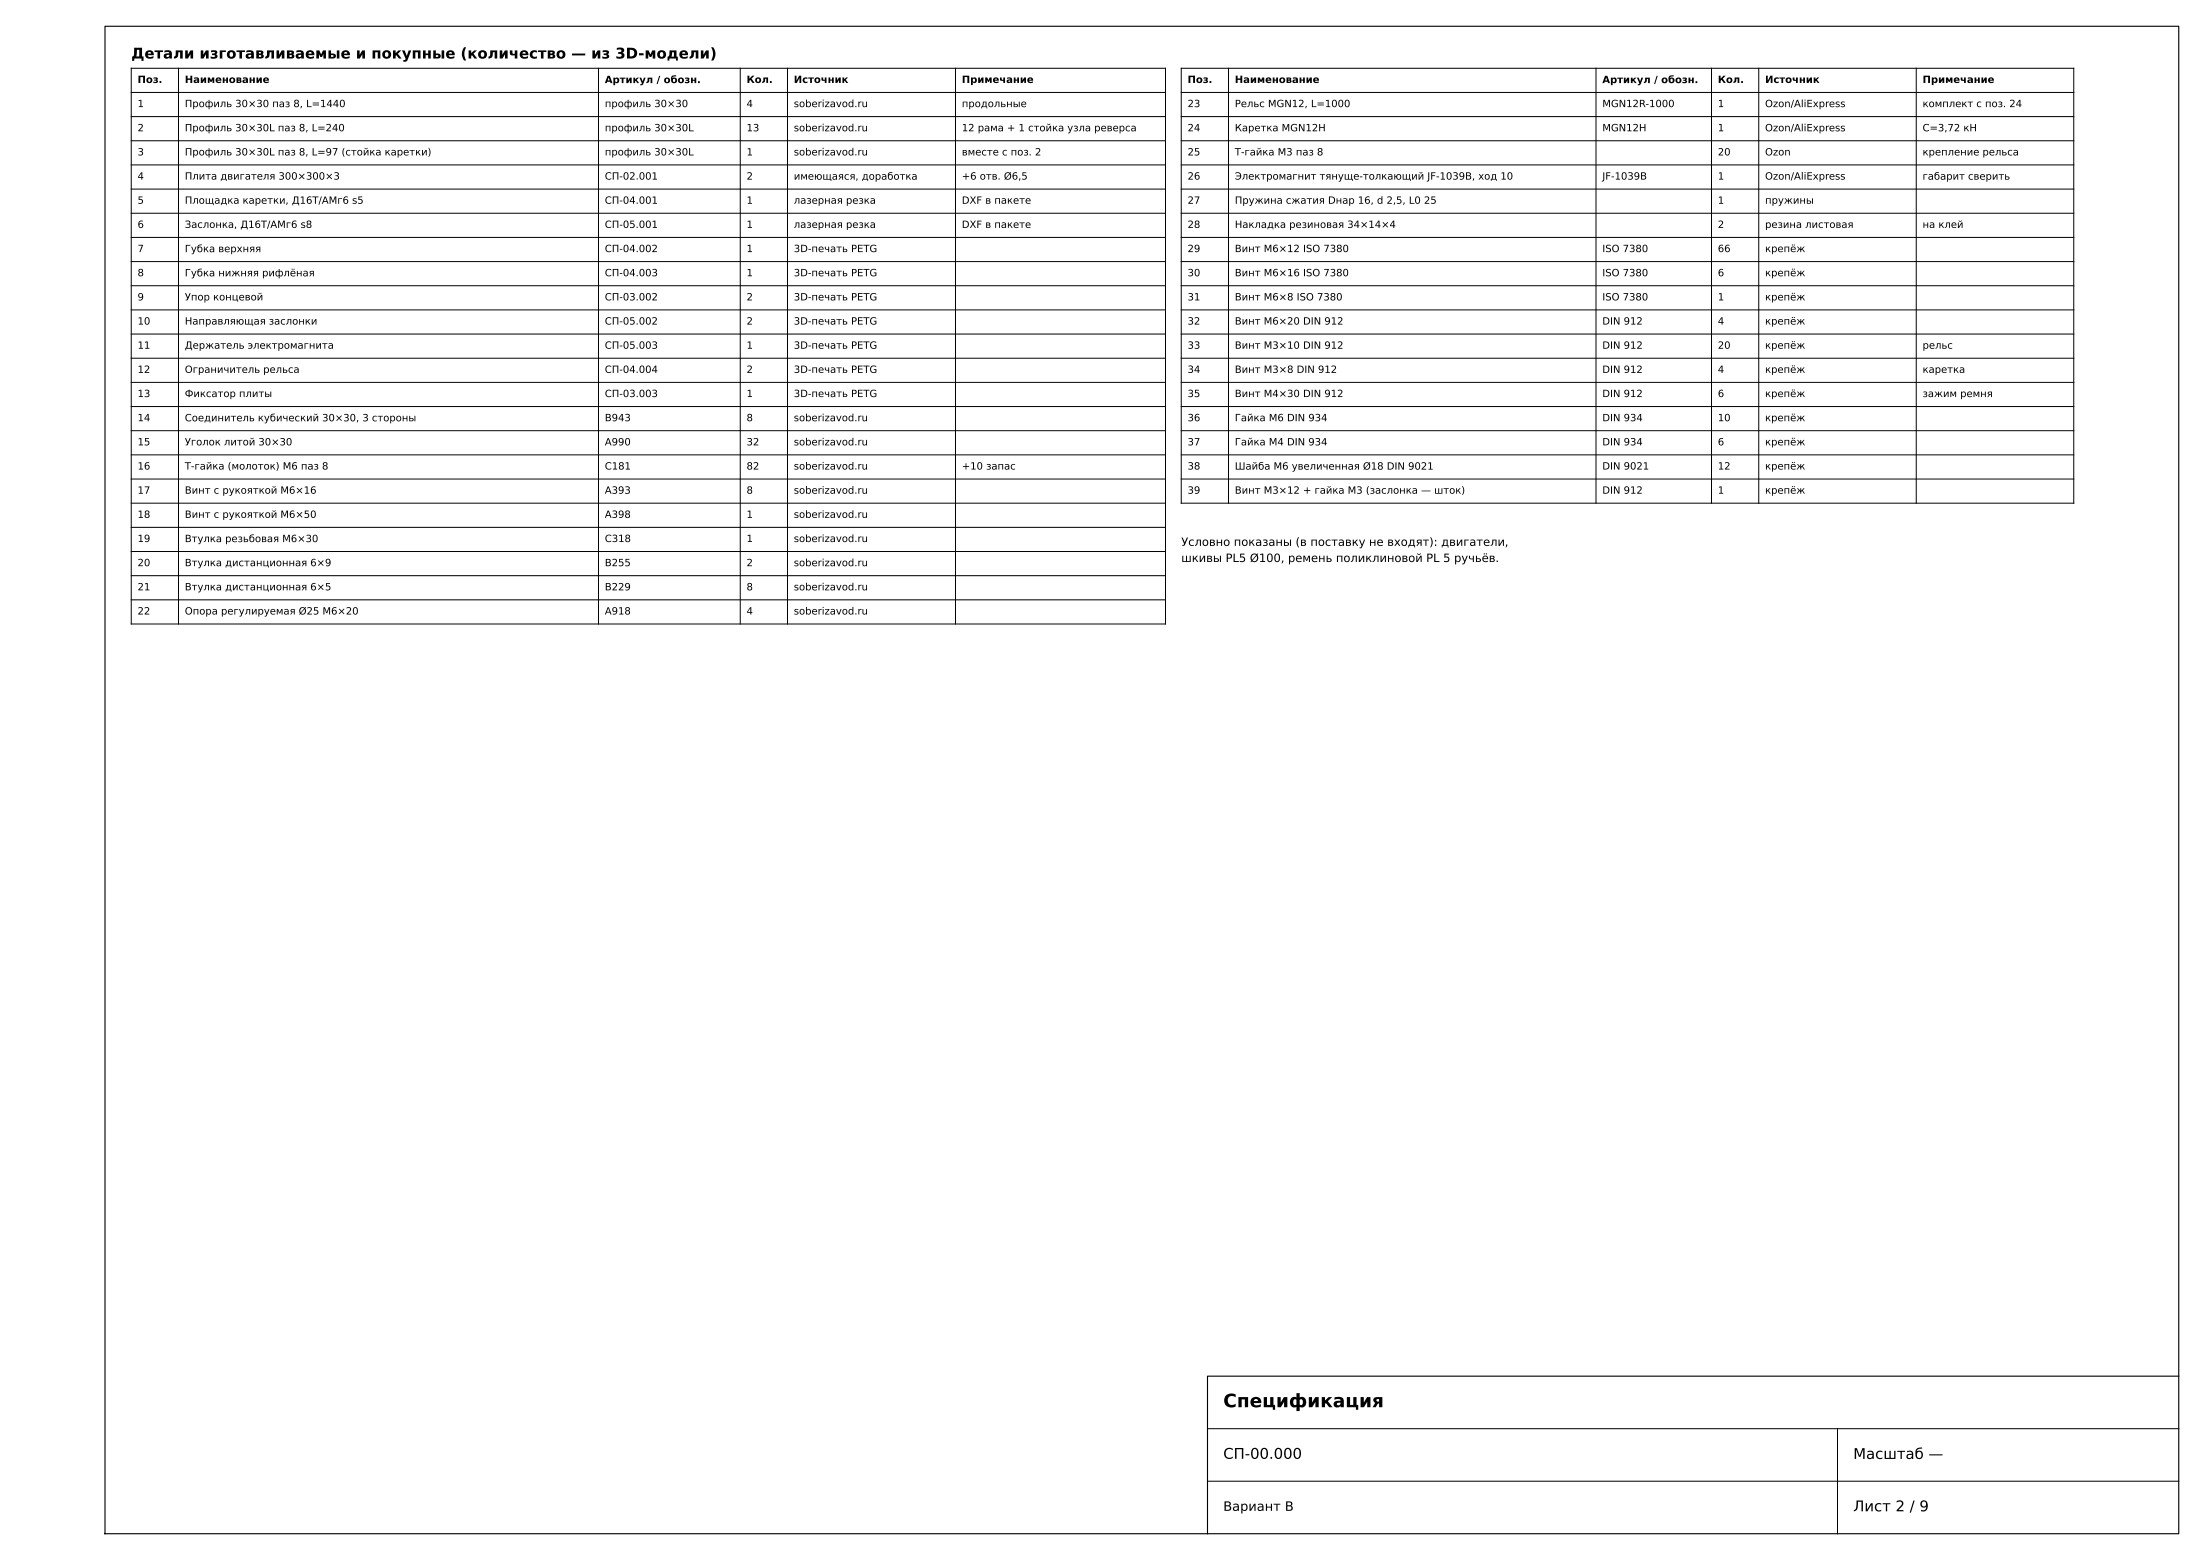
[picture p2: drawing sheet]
<svg xmlns="http://www.w3.org/2000/svg" width="420mm" height="297mm" viewBox="0 0 420 297" stroke-linecap="round" stroke-linejoin="round" font-family="sans-serif">
<defs><g id="words">
<text font-size="3.5" x="233" y="267.9">Спецификация</text>
<g font-size="2.8">
<text x="25" y="11.1">Детали изготавливаемые и покупные (количество — из 3D-модели)</text>
<text x="233" y="277.7">СП-00.000</text>
<text x="353" y="277.8">Масштаб —</text>
<text x="353" y="287.7">Лист 2 / 9</text>
</g>
<text font-size="2.5" x="233" y="287.6">Вариант В</text>
<g font-size="2.2">
<text x="225" y="103.9">Условно показаны (в поставку не входят): двигатели,</text>
<text x="225" y="107">шкивы PL5 Ø100, ремень поликлиновой PL 5 ручьёв.</text>
</g>
<g font-size="1.9">
<text x="26.2" y="15.8">Поз.</text>
<text x="35.2" y="15.8">Наименование</text>
<text x="115.2" y="15.8">Артикул / обозн.</text>
<text x="142.2" y="15.8">Кол.</text>
<text x="151.2" y="15.8">Источник</text>
<text x="183.2" y="15.8">Примечание</text>
<text x="226.2" y="15.8">Поз.</text>
<text x="235.2" y="15.8">Наименование</text>
<text x="305.2" y="15.8">Артикул / обозн.</text>
<text x="327.2" y="15.8">Кол.</text>
<text x="336.2" y="15.8">Источник</text>
<text x="366.2" y="15.8">Примечание</text>
<text x="26.2" y="20.4">1</text>
<text x="35.2" y="20.4">Профиль 30×30 паз 8, L=1440</text>
<text x="115.2" y="20.4">профиль 30×30</text>
<text x="142.2" y="20.4">4</text>
<text x="151.2" y="20.4">soberizavod.ru</text>
<text x="183.2" y="20.4">продольные</text>
<text x="226.2" y="20.4">23</text>
<text x="235.2" y="20.4">Рельс MGN12, L=1000</text>
<text x="305.2" y="20.4">MGN12R-1000</text>
<text x="327.2" y="20.4">1</text>
<text x="336.2" y="20.4">Ozon/AliExpress</text>
<text x="366.2" y="20.4">комплект с поз. 24</text>
<text x="26.2" y="25">2</text>
<text x="26.2" y="29.6">3</text>
<text x="35.2" y="25">Профиль 30×30L паз 8, L=240</text>
<text x="35.2" y="29.6">Профиль 30×30L паз 8, L=97 (стойка каретки)</text>
<text x="115.2" y="25">профиль 30×30L</text>
<text x="115.2" y="29.6">профиль 30×30L</text>
<text x="142.2" y="25">13</text>
<text x="142.2" y="29.6">1</text>
<text x="151.2" y="25">soberizavod.ru</text>
<text x="151.2" y="29.6">soberizavod.ru</text>
<text x="183.2" y="25">12 рама + 1 стойка узла реверса</text>
<text x="183.2" y="29.6">вместе с поз. 2</text>
<text x="226.2" y="25">24</text>
<text x="226.2" y="29.6">25</text>
<text x="235.2" y="25">Каретка MGN12H</text>
<text x="235.2" y="29.6">Т-гайка М3 паз 8</text>
<text x="305.2" y="25">MGN12H</text>
<text x="327.2" y="25">1</text>
<text x="327.2" y="29.6">20</text>
<text x="336.2" y="25">Ozon/AliExpress</text>
<text x="336.2" y="29.6">Ozon</text>
<text x="366.2" y="25">C=3,72 кН</text>
<text x="366.2" y="29.6">крепление рельса</text>
<text x="26.2" y="34.2">4</text>
<text x="35.2" y="34.2">Плита двигателя 300×300×3</text>
<text x="115.2" y="34.2">СП-02.001</text>
<text x="142.2" y="34.2">2</text>
<text x="151.2" y="34.2">имеющаяся, доработка</text>
<text x="183.2" y="34.2">+6 отв. Ø6,5</text>
<text x="226.2" y="34.2">26</text>
<text x="235.2" y="34.2">Электромагнит тянуще-толкающий JF-1039B, ход 10</text>
<text x="305.2" y="34.2">JF-1039B</text>
<text x="327.2" y="34.2">1</text>
<text x="336.2" y="34.2">Ozon/AliExpress</text>
<text x="366.2" y="34.2">габарит сверить</text>
<text x="26.2" y="38.8">5</text>
<text x="35.2" y="38.8">Площадка каретки, Д16Т/АМг6 s5</text>
<text x="115.2" y="38.8">СП-04.001</text>
<text x="142.2" y="38.8">1</text>
<text x="151.2" y="38.8">лазерная резка</text>
<text x="183.2" y="38.8">DXF в пакете</text>
<text x="226.2" y="38.8">27</text>
<text x="235.2" y="38.8">Пружина сжатия Dнар 16, d 2,5, L0 25</text>
<text x="327.2" y="38.8">1</text>
<text x="336.2" y="38.8">пружины</text>
<text x="26.2" y="43.4">6</text>
<text x="26.2" y="48">7</text>
<text x="35.2" y="43.4">Заслонка, Д16Т/АМг6 s8</text>
<text x="115.2" y="43.4">СП-05.001</text>
<text x="115.2" y="48">СП-04.002</text>
<text x="142.2" y="43.4">1</text>
<text x="142.2" y="48">1</text>
<text x="151.2" y="43.4">лазерная резка</text>
<text x="151.2" y="48">3D-печать PETG</text>
<text x="183.2" y="43.4">DXF в пакете</text>
<text x="226.2" y="43.4">28</text>
<text x="226.2" y="48">29</text>
<text x="235.2" y="43.4">Накладка резиновая 34×14×4</text>
<text x="235.2" y="48">Винт М6×12 ISO 7380</text>
<text x="305.2" y="48">ISO 7380</text>
<text x="327.2" y="43.4">2</text>
<text x="327.2" y="48">66</text>
<text x="336.2" y="43.4">резина листовая</text>
<text x="336.2" y="48">крепёж</text>
<text x="366.2" y="43.4">на клей</text>
<text x="26.2" y="52.6">8</text>
<text x="35.2" y="48">Губка верхняя</text>
<text x="35.2" y="52.6">Губка нижняя рифлёная</text>
<text x="115.2" y="52.6">СП-04.003</text>
<text x="142.2" y="52.6">1</text>
<text x="151.2" y="52.6">3D-печать PETG</text>
<text x="226.2" y="52.6">30</text>
<text x="235.2" y="52.6">Винт М6×16 ISO 7380</text>
<text x="305.2" y="52.6">ISO 7380</text>
<text x="327.2" y="52.6">6</text>
<text x="336.2" y="52.6">крепёж</text>
<text x="26.2" y="57.2">9</text>
<text x="35.2" y="57.2">Упор концевой</text>
<text x="115.2" y="57.2">СП-03.002</text>
<text x="142.2" y="57.2">2</text>
<text x="151.2" y="57.2">3D-печать PETG</text>
<text x="226.2" y="57.2">31</text>
<text x="235.2" y="57.2">Винт М6×8 ISO 7380</text>
<text x="305.2" y="57.2">ISO 7380</text>
<text x="327.2" y="57.2">1</text>
<text x="336.2" y="57.2">крепёж</text>
<text x="26.2" y="61.8">10</text>
<text x="35.2" y="61.8">Направляющая заслонки</text>
<text x="115.2" y="61.8">СП-05.002</text>
<text x="142.2" y="61.8">2</text>
<text x="151.2" y="61.8">3D-печать PETG</text>
<text x="226.2" y="61.8">32</text>
<text x="235.2" y="61.8">Винт М6×20 DIN 912</text>
<text x="305.2" y="61.8">DIN 912</text>
<text x="327.2" y="61.8">4</text>
<text x="336.2" y="61.8">крепёж</text>
<text x="26.2" y="66.4">11</text>
<text x="26.2" y="71">12</text>
<text x="35.2" y="66.4">Держатель электромагнита</text>
<text x="35.2" y="71">Ограничитель рельса</text>
<text x="115.2" y="66.4">СП-05.003</text>
<text x="115.2" y="71">СП-04.004</text>
<text x="142.2" y="66.4">1</text>
<text x="142.2" y="71">2</text>
<text x="151.2" y="66.4">3D-печать PETG</text>
<text x="151.2" y="71">3D-печать PETG</text>
<text x="226.2" y="66.4">33</text>
<text x="226.2" y="71">34</text>
<text x="235.2" y="66.4">Винт М3×10 DIN 912</text>
<text x="235.2" y="71">Винт М3×8 DIN 912</text>
<text x="305.2" y="66.4">DIN 912</text>
<text x="305.2" y="71">DIN 912</text>
<text x="327.2" y="66.4">20</text>
<text x="327.2" y="71">4</text>
<text x="336.2" y="66.4">крепёж</text>
<text x="336.2" y="71">крепёж</text>
<text x="366.2" y="66.4">рельс</text>
<text x="366.2" y="71">каретка</text>
<text x="26.2" y="75.6">13</text>
<text x="35.2" y="75.6">Фиксатор плиты</text>
<text x="115.2" y="75.6">СП-03.003</text>
<text x="142.2" y="75.6">1</text>
<text x="151.2" y="75.6">3D-печать PETG</text>
<text x="226.2" y="75.6">35</text>
<text x="235.2" y="75.6">Винт М4×30 DIN 912</text>
<text x="305.2" y="75.6">DIN 912</text>
<text x="327.2" y="75.6">6</text>
<text x="336.2" y="75.6">крепёж</text>
<text x="366.2" y="75.6">зажим ремня</text>
<text x="26.2" y="80.2">14</text>
<text x="35.2" y="80.2">Соединитель кубический 30×30, 3 стороны</text>
<text x="115.2" y="80.2">B943</text>
<text x="142.2" y="80.2">8</text>
<text x="151.2" y="80.2">soberizavod.ru</text>
<text x="226.2" y="80.2">36</text>
<text x="235.2" y="80.2">Гайка М6 DIN 934</text>
<text x="305.2" y="80.2">DIN 934</text>
<text x="327.2" y="80.2">10</text>
<text x="336.2" y="80.2">крепёж</text>
<text x="26.2" y="84.8">15</text>
<text x="26.2" y="89.4">16</text>
<text x="35.2" y="84.8">Уголок литой 30×30</text>
<text x="35.2" y="89.4">Т-гайка (молоток) М6 паз 8</text>
<text x="115.2" y="84.8">A990</text>
<text x="115.2" y="89.4">C181</text>
<text x="142.2" y="84.8">32</text>
<text x="142.2" y="89.4">82</text>
<text x="151.2" y="84.8">soberizavod.ru</text>
<text x="151.2" y="89.4">soberizavod.ru</text>
<text x="183.2" y="89.4">+10 запас</text>
<text x="226.2" y="84.8">37</text>
<text x="226.2" y="89.4">38</text>
<text x="235.2" y="84.8">Гайка М4 DIN 934</text>
<text x="235.2" y="89.4">Шайба М6 увеличенная Ø18 DIN 9021</text>
<text x="305.2" y="84.8">DIN 934</text>
<text x="305.2" y="89.4">DIN 9021</text>
<text x="327.2" y="84.8">6</text>
<text x="327.2" y="89.4">12</text>
<text x="336.2" y="84.8">крепёж</text>
<text x="336.2" y="89.4">крепёж</text>
<text x="26.2" y="94">17</text>
<text x="35.2" y="94">Винт с рукояткой М6×16</text>
<text x="115.2" y="94">A393</text>
<text x="142.2" y="94">8</text>
<text x="151.2" y="94">soberizavod.ru</text>
<text x="226.2" y="94">39</text>
<text x="235.2" y="94">Винт М3×12 + гайка М3 (заслонка — шток)</text>
<text x="305.2" y="94">DIN 912</text>
<text x="327.2" y="94">1</text>
<text x="336.2" y="94">крепёж</text>
<text x="26.2" y="98.6">18</text>
<text x="35.2" y="98.6">Винт с рукояткой М6×50</text>
<text x="115.2" y="98.6">A398</text>
<text x="142.2" y="98.6">1</text>
<text x="151.2" y="98.6">soberizavod.ru</text>
<text x="26.2" y="103.2">19</text>
<text x="26.2" y="107.8">20</text>
<text x="35.2" y="103.2">Втулка резьбовая М6×30</text>
<text x="35.2" y="107.8">Втулка дистанционная 6×9</text>
<text x="115.2" y="103.2">C318</text>
<text x="115.2" y="107.8">B255</text>
<text x="142.2" y="103.2">1</text>
<text x="142.2" y="107.8">2</text>
<text x="151.2" y="103.2">soberizavod.ru</text>
<text x="151.2" y="107.8">soberizavod.ru</text>
<text x="26.2" y="112.4">21</text>
<text x="35.2" y="112.4">Втулка дистанционная 6×5</text>
<text x="115.2" y="112.4">B229</text>
<text x="142.2" y="112.4">8</text>
<text x="151.2" y="112.4">soberizavod.ru</text>
<text x="26.2" y="117">22</text>
<text x="35.2" y="117">Опора регулируемая Ø25 М6×20</text>
<text x="115.2" y="117">A918</text>
<text x="142.2" y="117">4</text>
<text x="151.2" y="117">soberizavod.ru</text>
</g>
</g></defs>
<path d="M20 5h395v287h-395zM415 262h-185v30" fill="none" stroke="#000" stroke-width=".21"/>
<g fill="none" stroke="#000" stroke-width=".19">
<path d="M25 13h197v105.8h-197zM25 17.6h197M34 13v105.8M114 13v105.8M141 13v105.8M150 13v105.8M182 13v105.8M225 13h170v82.8h-170zM225 17.6h170M234 13v82.8M304 13v82.8M326 13v82.8"/>
<path d="M335 13v82.8M365 13v82.8M25 22.2h197M25 26.8h197M25 31.4h197M25 36h197M225 22.2h170M225 26.8h170M225 31.4h170M225 36h170M25 40.6h197M25 45.2h197"/>
<path d="M25 49.8h197M25 54.4h197M25 59h197M225 40.6h170M225 45.2h170M225 49.8h170M225 54.4h170M225 59h170M25 63.6h197M25 68.2h197M25 72.8h197M25 77.4h197"/>
<path d="M225 63.6h170M225 68.2h170M225 72.8h170M225 77.4h170M25 82h197M25 86.6h197M25 91.2h197M25 95.8h197M225 82h170M225 86.6h170M225 91.2h170M25 100.4h197"/>
<path d="M25 105h197M25 109.6h197M25 114.2h197M230 272h185M350 272v20M230 282h185"/>
</g>
<use href="#words"/>
</svg>
